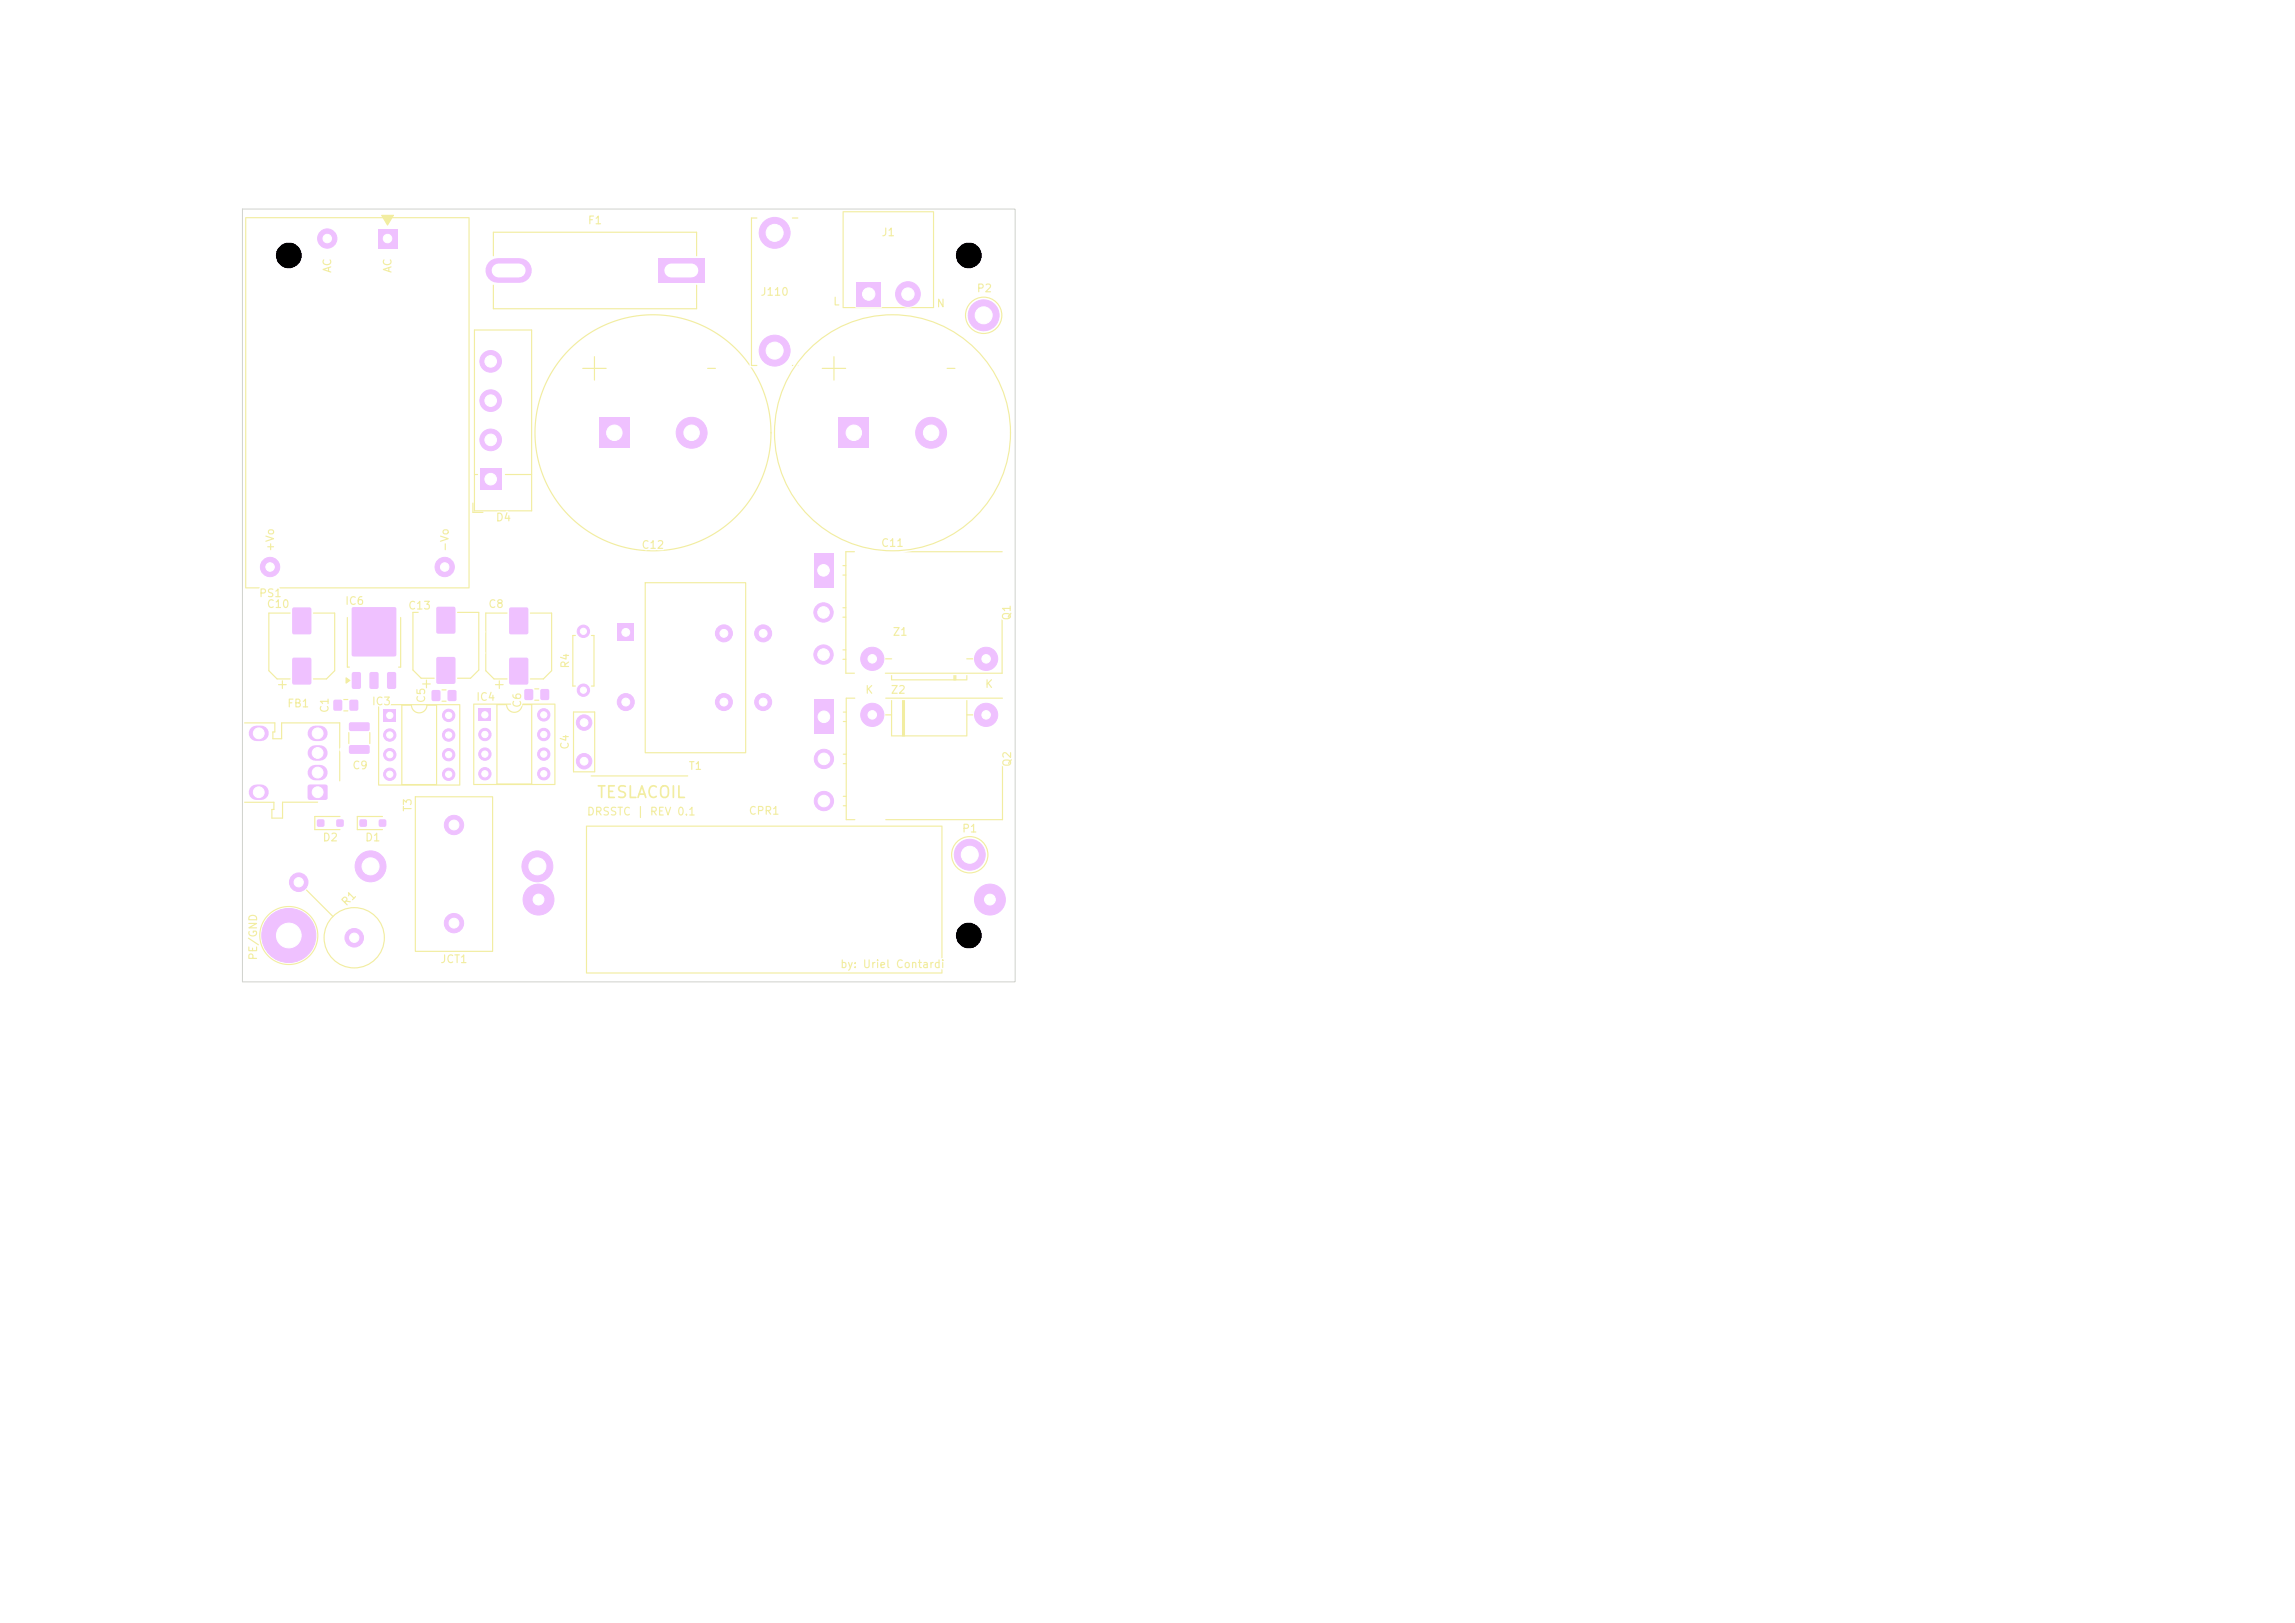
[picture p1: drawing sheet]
<svg xmlns="http://www.w3.org/2000/svg" width="297mm" height="210mm" viewBox="0 0 297 210" stroke-linecap="round" stroke-linejoin="round" font-family="sans-serif">
<defs><g id="words">
<text font-size="1.5" fill="#f2eda1" x="77.1" y="103.6">TESLACOIL</text>
<g font-size="1" fill="#f2eda1">
<text x="76" y="29.3">F1</text>
<text x="43.1" y="35.4" transform="rotate(-90 43.1 35.4)">AC</text>
<text x="50.9" y="35.4" transform="rotate(-90 50.9 35.4)">AC</text>
<text x="114" y="30.8">J1</text>
<text x="98.3" y="38.5">J110</text>
<text x="107.7" y="39.8">L</text>
<text x="121.1" y="40">N</text>
<text x="126.3" y="38.1">P2</text>
<text x="35.7" y="71.5" transform="rotate(-90 35.7 71.5)">+Vo</text>
<text x="58.3" y="71.5" transform="rotate(-90 58.3 71.5)">-Vo</text>
<text x="64.1" y="67.7">D4</text>
<text x="82.9" y="71.3">C12</text>
<text x="113.9" y="71">C11</text>
<text x="33.4" y="77.5">PS1</text>
<text x="34.4" y="78.9">C10</text>
<text x="44.6" y="78.5">IC6</text>
<text x="52.7" y="79.1">C13</text>
<text x="63.1" y="78.9">C8</text>
<text x="115.4" y="82.5">Z1</text>
<text x="131" y="80.4" transform="rotate(-90 131 80.4)">Q1</text>
<text x="73.9" y="86.6" transform="rotate(-90 73.9 86.6)">R4</text>
<text x="127.4" y="89.3">K</text>
<text x="37.1" y="91.8">FB1</text>
<text x="42.8" y="92.3" transform="rotate(-90 42.8 92.3)">C1</text>
<text x="48" y="91.5">IC3</text>
<text x="55.3" y="91" transform="rotate(-90 55.3 91)">C5</text>
<text x="61.5" y="90.9">IC4</text>
<text x="67.7" y="91.7" transform="rotate(-90 67.7 91.7)">C6</text>
<text x="111.9" y="90">K</text>
<text x="115.2" y="90">Z2</text>
<text x="45.5" y="99.8">C9</text>
<text x="73.8" y="97.1" transform="rotate(-90 73.8 97.1)">C4</text>
<text x="89" y="99.9">T1</text>
<text x="131.1" y="99.3" transform="rotate(-90 131.1 99.3)">Q2</text>
<text x="53.5" y="105.1" transform="rotate(-90 53.5 105.1)">T3</text>
<text x="75.9" y="105.8">DRSSTC | REV 0.1</text>
<text x="96.8" y="105.7">CPR1</text>
<text x="124.4" y="108">P1</text>
<text x="41.7" y="109.1">D2</text>
<text x="47.2" y="109.1">D1</text>
<text x="44.9" y="117.5" transform="rotate(-45 44.9 117.5)">R1</text>
<text x="33.5" y="124.4" transform="rotate(-90 33.5 124.4)">PE/GND</text>
<text x="56.9" y="124.9">JCT1</text>
<text x="108.7" y="125.5">by: Uriel Contardi</text>
</g>
</g></defs>
<path d="M109.1 92.1h.4M109.1 93.4h.4M109.1 97.6h.4M109.1 98.8h.4M110.6 90.3h-1.1v15.8h1.1M114.6 90.3h15.1M76.5 100.4h12.5M109.1 103h.4M109.1 104.3h.4M114.6 106.1h15.1" fill="none" stroke="#f2eda1" stroke-width=".15"/>
<path d="M129.7 99.1l.1 .1-.1 6.9z" fill="#f2eda1"/>
<g fill="none" stroke="#f2eda1" stroke-width=".15">
<path d="M63.8 33.1v-3h26.3v3M63.8 36.9v3.1h26.3v-3.1M106.4 47.7h3M107.9 46.2v3M122.6 47.7h1M130.8 56h.1M62.9 79.3h2.7M68.6 79.3h2.8v7.5l-1.1 1.1h-1.7M62.9 86.8l1 1.1h1.7M64.1 88.6h1M64.6 88.1v1"/>
<circle cx="115.5" cy="56" r="15.3"/>
</g>
<path d="M62.8 79.3h.1v7.6l-.1-.1z" fill="#f2eda1"/>
<path d="M97.9 28.2h-.6v19.1h.6M102.5 28.2h.7" fill="none" stroke="#f2eda1" stroke-width=".15"/>
<g fill="#f2eda1">
<path d="M103.3 47.2l-.1 .2z"/>
<path d="M102.5 47.2h.2l-.1 .2z"/>
</g>
<path d="M53.4 79.2v7.5l1.1 1.1h1.7M59.2 79.2h2.8v7.5l-1.1 1.1h-1.7M54.7 88.5h1M55.2 88v1M74.2 92.1h2.8v7.8h-2.8z" fill="none" stroke="#f2eda1" stroke-width=".15"/>
<path d="M53.4 79.2h.8v.1h-.8z" fill="#f2eda1"/>
<path d="M35.6 93.5v1.2h-.3v.9h1.1v-2.1h7.6M45.1 94.8v1.4M47.9 94.8v1.4M74.5 82.2h-.4v6.6h.4M76.5 82.2h.4v6.6h-.4M41.1 103.8h-4.5v2.1h-1.4v-1.2h.2v-.9" fill="none" stroke="#f2eda1" stroke-width=".15"/>
<g fill="#f2eda1">
<path d="M31.6 103.7h3.9v.1l-3.9 .1z"/>
<path d="M31.6 93.5h4v.1h-4z"/>
<path d="M43.9 93.5h.1v3.2l-.1 .3 .1 .3v3.8l-.1-.1z"/>
</g>
<path d="M75.4 47.7h3M76.9 46.2v3M91.6 47.7h1M99.8 56h.1" fill="none" stroke="#f2eda1" stroke-width=".15"/>
<path d="M73.5 45.3a15.3 15.3 0 0 1 23.5 1.8v.3l-.1-.1a15.2 15.2 0 0 0-26.2 2.4 15.2 15.2 0 0 0 15.2 21.4 15.2 15.2 0 0 0 11.2-23.6h.2a15.3 15.3 0 0 1-3.5 20.7 15.3 15.3 0 0 1-20.8-2 15.3 15.3 0 0 1 .5-20.9z" fill="#f2eda1"/>
<path d="M61.2 65.1v1.2h1.3M61.4 66.1v-23.4h7.4v23.4M61.4 61.4h.4M65.4 61.4h3.4M53.7 103.1h10v20h-10z" fill="none" stroke="#f2eda1" stroke-width=".15"/>
<path d="M61.3 66.1l7.5-.1 .1 .1-7.5 .1z" fill="#f2eda1"/>
<path d="M52 91.2h1.3a1 1 0 0 0 1 1 1 1 0 0 0 1-1h1.2v10.3h-4.5z" fill="none" stroke="#f2eda1" stroke-width=".15"/>
<path d="M48.9 91.4h.2v10.1h10.3v-10.2h-8.9l.1-.2h8.9l.1 10.5h-10.6z" fill="#f2eda1"/>
<g fill="none" stroke="#f2eda1" stroke-width=".15">
<path d="M37.5 79.3h-2.7v7.5l1.1 1.1h1.6M40.6 79.3h2.7v7.5l-1.1 1.1h-1.6M83.5 75.4h13v22h-13zM36 88.6h1M36.5 88.1v1M49.5 105.7h-3.3v1.7h3.3"/>
<circle cx="127.3" cy="40.8" r="2.35"/>
</g>
<path d="M34.6 118.4a3.8 3.8 0 0 1 6 .6 3.8 3.8 0 0 1-2.1 5.7 3.8 3.8 0 0 1-4.9-3.5h.1a3.7 3.7 0 0 0 5.5 3 3.7 3.7 0 0 0 0-6.3 3.7 3.7 0 0 0-5.5 3v.3h-.1v-.3a3.8 3.8 0 0 1 1-2.5z" fill="#f2eda1"/>
<g fill="none" stroke="#f2eda1" stroke-width=".15">
<path d="M44.9 79.9v6.4h.3M51.9 79.9v6.4h-.3M44.8 87.7l.5 .4-.5 .3z"/>
<circle cx="125.5" cy="110.6" r="2.35"/>
</g>
<path d="M44.8 87.7l.5 .4-.5 .3z" fill="#f2eda1"/>
<path d="M109.1 73.2h.4M109.1 74.4h.4M109.1 78.6h.4M109.1 79.9h.4M110.6 71.4h-1.1v15.7h1.1M109.1 84.1h.4M109.1 85.3h.4M114.6 87.1h15.1" fill="none" stroke="#f2eda1" stroke-width=".15"/>
<g fill="#f2eda1">
<path d="M116.9 71.5l1.1-.2 11.8 .1-.1 .1z"/>
<path d="M129.6 80.1l.2 .1-.1 7-.1-.1z"/>
<path d="M109.1 27.3l11.8 .1v12.5l-11.9-.1v-12.3h.2v12.2h1.5l.1 .1h3.2l.2-.1h2.7l.7 .1 .5-.1h2.6v-12.2h-11.7z"/>
</g>
<circle cx="45.8" cy="121.3" r="3.9" fill="none" stroke="#f2eda1" stroke-width=".15"/>
<path d="M39.7 115.1l3.4 3.4v.1l-3.5-3.4z" fill="#f2eda1"/>
<path d="M44.5 90.5h.5M44.5 92h.5M65.6 91.2h-1.3v10.3h4.5v-10.3M69.2 89.1h.5M69.2 90.6h.5" fill="none" stroke="#f2eda1" stroke-width=".15"/>
<g fill="#f2eda1">
<path d="M67.6 91.1h1.2l.1 .1h-1.3z"/>
<path d="M61.3 91h4.8l.1 .2h-4.8v10.2h10.3v-10.2h-4.1v-.2h4.3v10.6h-10.6z"/>
<path d="M65.5 91.1h.1a1 1 0 0 0 .8 1 1 1 0 0 0 1.1-.8l.1-.2a1.06 1.06 0 0 1-1 1.1 1.06 1.06 0 0 1-1.1-1.1z"/>
<path d="M123.4 87.4h.1v.6h-.1z"/>
<path d="M123.5 87.4h.1v.6h-.1z"/>
<path d="M123.6 87.4h.2l-.1 .6h-.1z"/>
<path d="M114.6 85.2h.8l.1 .1h-.9z"/>
<path d="M125.1 85.2h.8v.1h-.8z"/>
<path d="M115.3 87.4h.2v.5h9.5v-.5h.2v.6h-9.8z"/>
</g>
<path d="M49.4 27.9h1.5l-.7 1.2z" fill="none" stroke="#f2eda1" stroke-width=".15"/>
<g fill="#f2eda1">
<path d="M49.4 27.9h1.5l-.7 1.2z"/>
<path d="M31.7 28.1h29.1l-.1 48h-24.5l-.1-.1h24.5v-47.8h-28.7v47.8h1.7l-.1 .1h-1.8z"/>
<path d="M75.8 106.9l46.1-.1 .1 17.1-.2 .1v-17h-45.8v18.8h45.8v-.4l.2 .1v.4l-46.1 .1z"/>
</g>
<path d="M44 105.7h-3.3v1.7h3.3" fill="none" stroke="#f2eda1" stroke-width=".15"/>
<g fill="#f2eda1">
<path d="M116.7 90.6h.2l-.1 4.7-.1-.1z"/>
<path d="M116.8 90.6h.2l-.1 4.7-.1-.1z"/>
<path d="M117 90.6h.1v4.7l-.1-.1z"/>
<path d="M114.6 92.4h.8l.1 .1-.9 .1z"/>
<path d="M125.1 92.5l.8-.1v.2h-.8z"/>
<path d="M115.3 90.6h.2v4.5h9.5v-4.5h.2v4.7h-9.9z"/>
</g>
<path d="M57.2 89.3h.5M57.2 90.7h.5" fill="none" stroke="#f2eda1" stroke-width=".15"/>
<path d="M105.4 90.5h2.5v4.5h-2.5z" fill="#efc1ff"/>
<g fill="#efc1ff" stroke="#efc1ff" stroke-width=".13">
<circle cx="106.6" cy="98.2" r="1.25"/>
<circle cx="106.6" cy="103.6" r="1.25"/>
</g>
<path d="M85.2 33.4h6v3.2h-6z" fill="#efc1ff"/>
<path d="M64.4 35h2.8" fill="none" stroke="#efc1ff" stroke-width="3.2"/>
<path d="M108.5 54h4v4h-4z" fill="#efc1ff"/>
<circle cx="120.5" cy="56" r="2" fill="#efc1ff" stroke="#efc1ff" stroke-width=".13"/>
<g fill="#efc1ff">
<path d="M66 85.2l.1-.1h2l.2 .1 .1 .1v3l-.1 .2-.2 .1h-2l-.1-.1-.1-.2v-3z"/>
<path d="M66 78.7l.1-.1h2l.2 .1 .1 .1v3l-.1 .2-.2 .1h-2l-.1-.1-.1-.2v-3z"/>
</g>
<g fill="#efc1ff" stroke="#efc1ff" stroke-width=".13">
<circle cx="100.2" cy="30.1" r="2"/>
<circle cx="100.2" cy="45.4" r="2"/>
<circle cx="75.6" cy="98.5" r="1"/>
<circle cx="75.6" cy="93.5" r="1"/>
</g>
<g fill="#efc1ff">
<path d="M56.5 85.1l.2-.1h2l.2 .1 .1 .2v3l-.1 .1-.2 .1h-2l-.2-.1v-.1v-3z"/>
<path d="M56.5 78.6l.2-.1h2l.2 .1 .1 .2v3l-.1 .1-.2 .1h-2l-.2-.1v-.1v-3z"/>
<path d="M45.2 93.5h.2h2.3l.1 .2v.7l-.2 .2h-2.3l-.2-.2z"/>
<path d="M45.2 96.5l.2-.1h2.3l.1 .3v.7l-.2 .2-2.3-.1-.2-.2z"/>
</g>
<g fill="#efc1ff" stroke="#efc1ff" stroke-width=".13">
<circle cx="75.5" cy="89.3" r=".8"/>
<circle cx="75.5" cy="81.7" r=".8"/>
</g>
<path d="M39.9 101.6l.2-.1h2l.2 .1 .1 .2v1.4l-.1 .2-.2 .1h-2l-.2-.1-.1-.2v-1.4z" fill="#efc1ff"/>
<path d="M33.2 94.9h.6M40.8 100h.6M40.8 97.4h.6M40.8 94.9h.6M33.2 102.5h.6" fill="none" stroke="#efc1ff" stroke-width="2"/>
<g fill="#efc1ff" stroke="#efc1ff" stroke-width=".13">
<circle cx="48" cy="112.1" r="2"/>
<circle cx="69.5" cy="112.1" r="2"/>
<circle cx="125.4" cy="33" r="1.6"/>
</g>
<path d="M77.5 54h4v4h-4z" fill="#efc1ff"/>
<g fill="#efc1ff" stroke="#efc1ff" stroke-width=".13">
<circle cx="89.5" cy="56" r="2"/>
<circle cx="58.8" cy="119.4" r="1.25"/>
<circle cx="58.8" cy="106.7" r="1.25"/>
</g>
<path d="M62.1 60.6h2.8v2.8h-2.8z" fill="#efc1ff"/>
<g fill="#efc1ff" stroke="#efc1ff" stroke-width=".13">
<circle cx="63.5" cy="51.8" r="1.4"/>
<circle cx="63.5" cy="56.9" r="1.4"/>
<circle cx="63.5" cy="46.8" r="1.4"/>
</g>
<path d="M49.6 91.8h1.6v1.6h-1.6z" fill="#efc1ff"/>
<g fill="#efc1ff" stroke="#efc1ff" stroke-width=".13">
<circle cx="50.4" cy="95.1" r=".8"/>
<circle cx="50.4" cy="97.6" r=".8"/>
<circle cx="50.4" cy="100.2" r=".8"/>
<circle cx="58.1" cy="100.2" r=".8"/>
<circle cx="58.1" cy="97.6" r=".8"/>
<circle cx="58.1" cy="95.1" r=".8"/>
<circle cx="58.1" cy="92.6" r=".8"/>
<circle cx="127.3" cy="40.8" r="2"/>
</g>
<g fill="#efc1ff">
<path d="M46.6 106.1l.1-.1 .7 .1 .1 .2-.1 .6-.2 .1-.6-.1-.1-.1z"/>
<path d="M49.1 106.1l.1-.1 .7 .1 .1 .2-.1 .6-.2 .1-.6-.1-.1-.1z"/>
<path d="M79.9 80.7h2.2v2.2h-2.2z"/>
</g>
<g fill="#efc1ff" stroke="#efc1ff" stroke-width=".13">
<circle cx="81" cy="90.8" r="1.1"/>
<circle cx="93.7" cy="82" r="1.1"/>
<circle cx="98.8" cy="82" r="1.1"/>
<circle cx="98.8" cy="90.8" r="1.1"/>
<circle cx="93.7" cy="90.8" r="1.1"/>
<circle cx="37.4" cy="33" r="1.6"/>
</g>
<g fill="#efc1ff">
<path d="M37.9 85.2l.2-.1h2l.1 .1 .1 .1v3l-.1 .2-.1 .1h-2l-.2-.1-.1-.2v-3z"/>
<path d="M37.9 78.7l.2-.1h2l.1 .1 .1 .1v3l-.1 .2-.1 .1h-2l-.2-.1-.1-.2v-3z"/>
</g>
<g fill="#efc1ff" stroke="#efc1ff" stroke-width=".13">
<circle cx="37.4" cy="121" r="3.5"/>
<circle cx="125.5" cy="110.6" r="2"/>
</g>
<g fill="#efc1ff">
<path d="M45.6 87h.9l.2 .1v1.8l-.1 .2-.8 .1-.3-.2v-1.8z"/>
<path d="M47.9 87h.9l.2 .1v1.8l-.2 .2-.8 .1-.2-.2v-1.8z"/>
<path d="M45.6 78.6h.1h5.4h.1l.1 .2v5.9l-.1 .2-.1 .1h-5.4l-.1-.1-.1-.2v-5.9z"/>
<path d="M50.2 87h.8l.3 .1v1.8l-.2 .2-.8 .1-.2-.2v-1.8z"/>
<path d="M105.3 71.6h2.5v4.5h-2.5z"/>
</g>
<g fill="#efc1ff" stroke="#efc1ff" stroke-width=".13">
<circle cx="106.6" cy="79.2" r="1.25"/>
<circle cx="106.6" cy="84.7" r="1.25"/>
</g>
<path d="M110.8 36.5h3.2v3.2h-3.2z" fill="#efc1ff"/>
<g fill="#efc1ff" stroke="#efc1ff" stroke-width=".13">
<circle cx="117.5" cy="38" r="1.6"/>
<circle cx="45.8" cy="121.3" r="1.2"/>
<circle cx="38.7" cy="114.2" r="1.2"/>
</g>
<g fill="#efc1ff">
<path d="M70 89.2l.2-.1 .8 .1 .1 .2-.1 1.1-.2 .1-.8-.1-.1-.2z"/>
<path d="M67.9 89.2l.2-.1 .8 .1 .1 .2-.1 1.1-.1 .1-.9-.1-.1-.2z"/>
<path d="M45.3 90.6l.2-.1 .8 .1 .1 .2-.1 1.1-.2 .1-.8-.1-.1-.2z"/>
<path d="M43.2 90.6l.2-.1 .8 .1 .1 .2-.1 1.1-.2 .1-.8-.1-.1-.2z"/>
<path d="M61.9 91.7h1.7v1.6h-1.7z"/>
</g>
<g fill="#efc1ff" stroke="#efc1ff" stroke-width=".13">
<circle cx="62.7" cy="95" r=".8"/>
<circle cx="62.7" cy="97.6" r=".8"/>
<circle cx="62.7" cy="100.1" r=".8"/>
<circle cx="70.4" cy="100.1" r=".8"/>
<circle cx="70.4" cy="97.6" r=".8"/>
<circle cx="70.4" cy="95" r=".8"/>
<circle cx="70.4" cy="92.5" r=".8"/>
<circle cx="127.6" cy="85.2" r="1.5"/>
<circle cx="112.9" cy="85.2" r="1.5"/>
</g>
<path d="M48.9 29.6h2.5v2.5h-2.5z" fill="#efc1ff"/>
<g fill="#efc1ff" stroke="#efc1ff" stroke-width=".13">
<circle cx="42.4" cy="30.9" r="1.25"/>
<circle cx="57.6" cy="73.4" r="1.25"/>
<circle cx="34.9" cy="73.4" r="1.25"/>
<circle cx="69.7" cy="116.4" r="2"/>
<circle cx="128.1" cy="116.4" r="2"/>
</g>
<g fill="#efc1ff">
<path d="M41.1 106.1l.1-.1 .7 .1 .1 .2-.1 .6-.2 .1-.6-.1-.1-.1z"/>
<path d="M43.6 106.1l.2-.1 .6 .1 .1 .2-.1 .6-.2 .1-.6-.1-.1-.1z"/>
</g>
<g fill="#efc1ff" stroke="#efc1ff" stroke-width=".13">
<circle cx="125.4" cy="121.1" r="1.6"/>
<circle cx="112.9" cy="92.5" r="1.5"/>
<circle cx="127.6" cy="92.5" r="1.5"/>
</g>
<g fill="#efc1ff">
<path d="M58 89.3h.2h.8l.1 .2-.1 1.2h-.2h-.8l-.1-.2z"/>
<path d="M55.9 89.3h.2h.8l.1 .2-.1 1.2h-.1h-.9l-.1-.2z"/>
</g>
<path d="M31.4 27h100v100.1h-100z" fill="none" stroke="#d0d2cd" stroke-width=".13"/>
<g fill="#fff" stroke="#fff" stroke-width=".13">
<circle cx="106.6" cy="92.7" r=".75"/>
<circle cx="106.6" cy="98.2" r=".75"/>
<circle cx="106.6" cy="103.6" r=".75"/>
<circle cx="110.5" cy="56" r="1"/>
<circle cx="120.5" cy="56" r="1"/>
<circle cx="100.2" cy="30.1" r="1.1"/>
<circle cx="100.2" cy="45.4" r="1.1"/>
<circle cx="75.6" cy="98.5" r=".5"/>
<circle cx="75.6" cy="93.5" r=".5"/>
<circle cx="75.5" cy="89.3" r=".4"/>
<circle cx="75.5" cy="81.7" r=".4"/>
<circle cx="41.1" cy="102.5" r=".7"/>
<circle cx="41.1" cy="100" r=".7"/>
<circle cx="41.1" cy="97.4" r=".7"/>
<circle cx="41.1" cy="94.9" r=".7"/>
<circle cx="33.5" cy="94.9" r=".7"/>
<circle cx="33.5" cy="102.5" r=".7"/>
<circle cx="48" cy="112.1" r="1.1"/>
<circle cx="69.5" cy="112.1" r="1.1"/>
<circle cx="79.5" cy="56" r="1"/>
<circle cx="89.5" cy="56" r="1"/>
<circle cx="58.7" cy="119.4" r=".63"/>
<circle cx="58.7" cy="106.7" r=".63"/>
<circle cx="63.5" cy="62" r=".75"/>
<circle cx="63.5" cy="51.8" r=".75"/>
<circle cx="63.5" cy="56.9" r=".75"/>
<circle cx="63.5" cy="46.8" r=".75"/>
<circle cx="50.4" cy="92.6" r=".41"/>
<circle cx="50.4" cy="95.1" r=".41"/>
<circle cx="50.4" cy="97.7" r=".41"/>
<circle cx="50.4" cy="100.2" r=".41"/>
<circle cx="58.1" cy="100.2" r=".41"/>
<circle cx="58.1" cy="97.7" r=".41"/>
<circle cx="58.1" cy="95.1" r=".41"/>
<circle cx="58.1" cy="92.6" r=".41"/>
<circle cx="127.3" cy="40.8" r="1.1"/>
<circle cx="81" cy="81.8" r=".51"/>
<circle cx="81" cy="90.8" r=".51"/>
<circle cx="93.7" cy="82" r=".51"/>
<circle cx="98.8" cy="82" r=".51"/>
<circle cx="98.8" cy="90.8" r=".51"/>
<circle cx="93.7" cy="90.8" r=".51"/>
<circle cx="37.4" cy="121.1" r="1.6"/>
<circle cx="125.5" cy="110.6" r="1.1"/>
<circle cx="106.6" cy="73.8" r=".75"/>
<circle cx="106.6" cy="79.2" r=".75"/>
<circle cx="106.6" cy="84.7" r=".75"/>
<circle cx="112.4" cy="38" r=".8"/>
<circle cx="117.5" cy="38" r=".8"/>
<circle cx="45.8" cy="121.3" r=".6"/>
<circle cx="38.7" cy="114.2" r=".6"/>
<circle cx="62.7" cy="92.5" r=".41"/>
<circle cx="62.7" cy="95" r=".41"/>
<circle cx="62.7" cy="97.6" r=".41"/>
<circle cx="62.7" cy="100.1" r=".41"/>
<circle cx="70.4" cy="100.1" r=".41"/>
<circle cx="70.4" cy="97.6" r=".41"/>
<circle cx="70.4" cy="95" r=".41"/>
<circle cx="70.4" cy="92.5" r=".41"/>
<circle cx="127.6" cy="85.3" r=".55"/>
<circle cx="112.9" cy="85.3" r=".55"/>
<circle cx="50.2" cy="30.9" r=".55"/>
<circle cx="42.3" cy="30.9" r=".55"/>
<circle cx="57.5" cy="73.4" r=".55"/>
<circle cx="34.9" cy="73.4" r=".55"/>
<circle cx="69.7" cy="116.4" r=".7"/>
<circle cx="128.1" cy="116.4" r=".7"/>
<circle cx="112.9" cy="92.5" r=".55"/>
<circle cx="127.6" cy="92.5" r=".55"/>
</g>
<path d="M64.5 35h2.6M86.9 35h2.6" fill="none" stroke="#fff" stroke-width="1.8"/>
<g fill="#000" stroke="#000" stroke-width=".13">
<circle cx="37.4" cy="33" r="1.6"/>
<circle cx="125.4" cy="33" r="1.6"/>
<circle cx="125.4" cy="121.1" r="1.6"/>
</g>
<use href="#words"/>
</svg>
